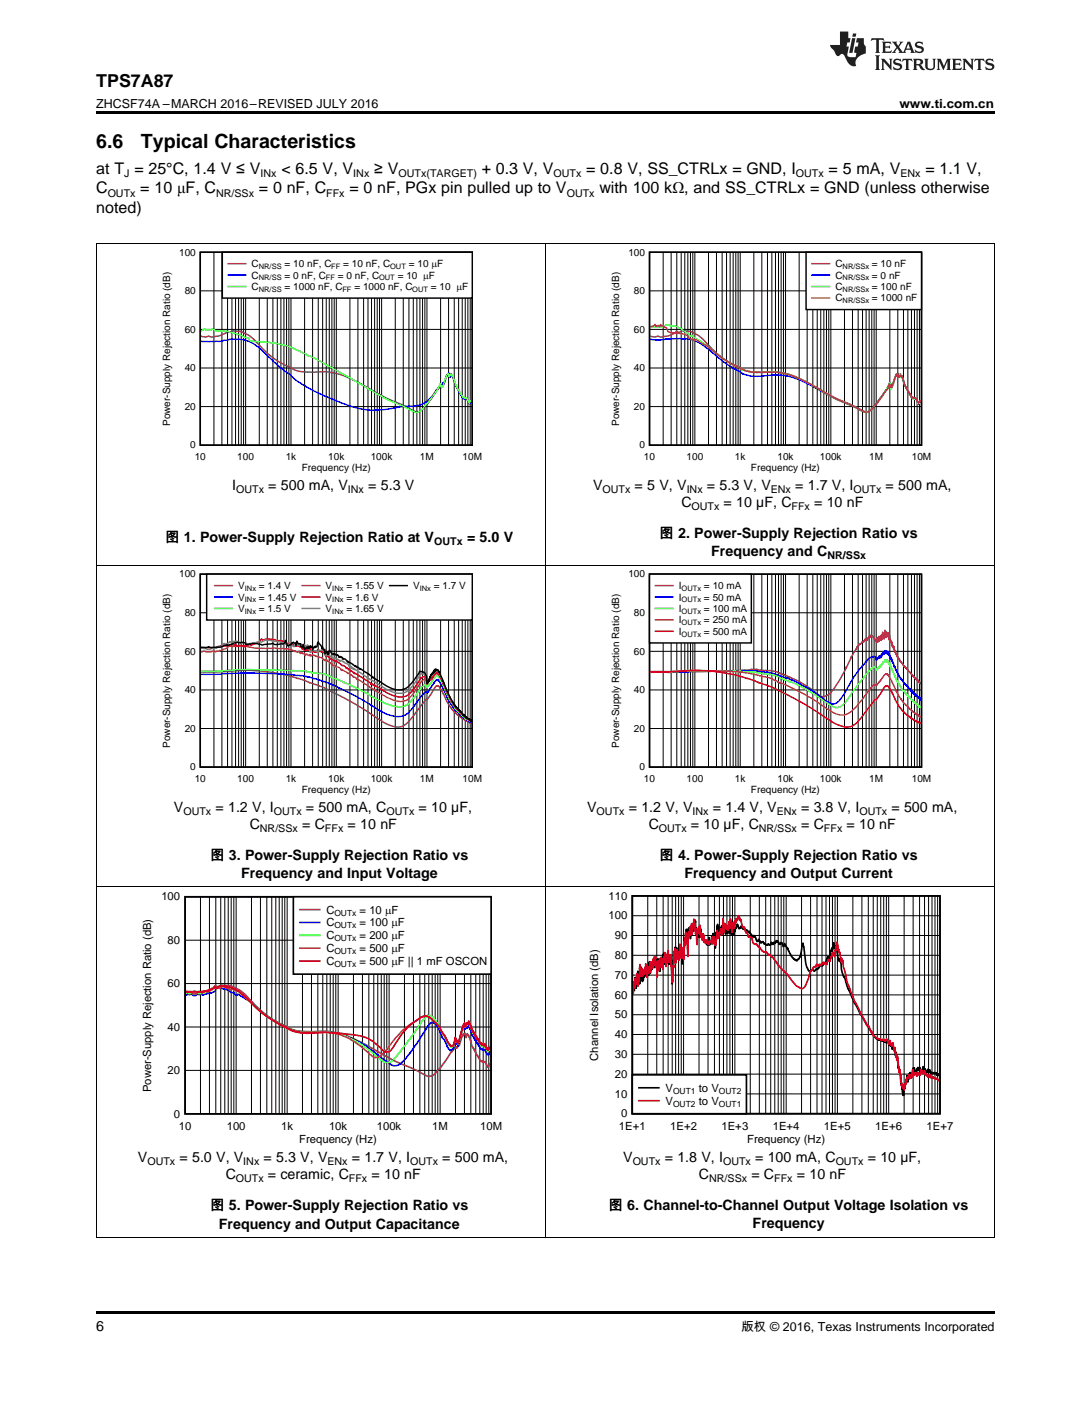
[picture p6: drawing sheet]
<svg xmlns="http://www.w3.org/2000/svg" width="216mm" height="279mm" viewBox="0 0 216 279" stroke-linecap="round" stroke-linejoin="round" font-family="sans-serif">
<defs><g id="words">
<g font-size="3.9">
<text x="19" y="29.3">6.6</text>
<text x="27.9" y="29.3">Typical Characteristics</text>
</g>
<text font-size="3.5" x="19" y="17.3">TPS7A87</text>
<g font-size="3.2">
<text x="19" y="34.4">at T = 25°C, 1.4 V ≤ V</text>
<text x="55.7" y="34.4">&lt; 6.5 V, V</text>
<text x="74" y="34.4">≥ V</text>
<text x="95.3" y="34.4">+ 0.3 V, V</text>
<text x="116" y="34.4">= 0.8 V, SS_CTRLx = GND, I</text>
<text x="164" y="34.4">= 5 mA, V</text>
<text x="183.1" y="34.4">= 1.1 V,</text>
<text x="19" y="38.3">C</text>
<text x="27.8" y="38.3">= 10 μF, C</text>
<text x="51.2" y="38.3">= 0 nF, C</text>
<text x="69.1" y="38.3">= 0 nF, PGx pin pulled up to V</text>
<text x="118.6" y="38.3">with 100 kΩ, and SS_CTRLx = GND (unless otherwise</text>
<text x="19" y="42.2">noted)</text>
</g>
<g font-size="2.8">
<text x="46" y="97">I</text>
<text x="53.1" y="97">= 500 mA, V</text>
<text x="72.9" y="97">= 5.3 V</text>
<text x="117.4" y="97">V</text>
<text x="125.6" y="97">= 5 V, V</text>
<text x="134.8" y="100.4">C</text>
<text x="139.9" y="97">= 5.3 V, V</text>
<text x="143.2" y="100.4">= 10 µF, C</text>
<text x="157.4" y="97">= 1.7 V, I</text>
<text x="161.1" y="100.4">= 10 nF</text>
<text x="175.2" y="97">= 500 mA,</text>
<text x="32.7" y="107.4">图 1. Power-Supply Rejection Ratio at V</text>
<text x="92.4" y="107.4">= 5.0 V</text>
<text x="130.5" y="106.5">图 2. Power-Supply Rejection Ratio vs</text>
<text x="140.8" y="110.2">Frequency and C</text>
<text x="34.4" y="160.8">V</text>
<text x="42.7" y="160.8">= 1.2 V, I</text>
<text x="60.5" y="160.8">= 500 mA, C</text>
<text x="82.8" y="160.8">= 10 µF,</text>
<text x="116.2" y="160.8">V</text>
<text x="124.4" y="160.8">= 1.2 V, V</text>
<text x="141.1" y="160.8">= 1.4 V, V</text>
<text x="158.5" y="160.8">= 3.8 V, I</text>
<text x="176.4" y="160.8">= 500 mA,</text>
<text x="49.4" y="164.1">C</text>
<text x="59.8" y="164.1">= C</text>
<text x="68.8" y="164.1">= 10 nF</text>
<text x="128.4" y="164.1">C</text>
<text x="136.7" y="164.1">= 10 µF, C</text>
<text x="158.5" y="164.1">= C</text>
<text x="167.5" y="164.1">= 10 nF</text>
<text x="41.6" y="170.2">图 3. Power-Supply Rejection Ratio vs</text>
<text x="47.7" y="173.9">Frequency and Input Voltage</text>
<text x="130.5" y="170.2">图 4. Power-Supply Rejection Ratio vs</text>
<text x="135.5" y="173.9">Frequency and Output Current</text>
<text x="27.3" y="230.1">V</text>
<text x="35.5" y="230.1">= 5.0 V, V</text>
<text x="44.7" y="233.5">C</text>
<text x="52.2" y="230.1">= 5.3 V, V</text>
<text x="53" y="233.5">= ceramic, C</text>
<text x="69.6" y="230.1">= 1.7 V, I</text>
<text x="73.5" y="233.5">= 10 nF</text>
<text x="87.5" y="230.1">= 500 mA,</text>
<text x="123.3" y="230.1">V</text>
<text x="131.6" y="230.1">= 1.8 V, I</text>
<text x="138.3" y="233.5">C</text>
<text x="148.7" y="233.5">= C</text>
<text x="149.4" y="230.1">= 100 mA, C</text>
<text x="157.7" y="233.5">= 10 nF</text>
<text x="171.7" y="230.1">= 10 µF,</text>
<text x="41.6" y="239.6">图 5. Power-Supply Rejection Ratio vs</text>
<text x="120.5" y="239.6">图 6. Channel-to-Channel Output Voltage Isolation vs</text>
<text x="43.3" y="243.3">Frequency and Output Capacitance</text>
<text x="148.9" y="243.1">Frequency</text>
<text x="19" y="263.6">6</text>
</g>
<g font-size="2.5">
<text x="19" y="21.4">ZHCSF74A –MARCH 2016–REVISED JULY 2016</text>
<text x="178" y="21.4">www.ti.com.cn</text>
<text x="146.7" y="263.6">版权 © 2016, Texas Instruments Incorporated</text>
</g>
<g font-size="2.2">
<text x="31.9" y="178.3">100</text>
<text x="120.4" y="178.1">110</text>
<text x="64.6" y="180.9">C</text>
<text x="64.6" y="183.5">C</text>
<text x="64.6" y="186">C</text>
<text x="71.2" y="180.9">= 10</text>
<text x="71.2" y="183.5">= 100</text>
<text x="71.2" y="186">= 200</text>
<text x="76.2" y="180.9">P</text>
<text x="77.4" y="183.5">PF</text>
<text x="77.4" y="186">PF</text>
<text x="77.5" y="180.9">F</text>
<text x="120.4" y="182.1">100</text>
<text x="121.7" y="186">90</text>
<text x="33.2" y="186.9">80</text>
<text x="64.6" y="188.5">C</text>
<text x="64.6" y="191.1">C</text>
<text x="71.2" y="188.5">= 500</text>
<text x="71.2" y="191.1">= 500</text>
<text x="77.4" y="188.5">PF</text>
<text x="77.4" y="191.1">PF || 1 mF OSCON</text>
<text x="121.7" y="189.9">80</text>
<text x="33.2" y="195.5">60</text>
<text x="121.7" y="197.7">60</text>
<text x="121.7" y="193.8">70</text>
<text x="121.7" y="201.7">50</text>
<text x="33.2" y="204.1">40</text>
<text x="121.7" y="209.5">30</text>
<text x="121.7" y="205.6">40</text>
<text x="33.2" y="212.7">20</text>
<text x="118.3" y="210" transform="rotate(-90 118.3 210)">Channel Isolation (dB)</text>
<text x="121.7" y="213.4">20</text>
<text x="29.9" y="216.3" transform="rotate(-90 29.9 216.3)">Power-Supply Rejection Ratio (dB)</text>
<text x="34.4" y="221.3">0</text>
<text x="121.7" y="217.3">10</text>
<text x="122.9" y="221.3">0</text>
<text x="131.7" y="216.2">V</text>
<text x="131.7" y="218.7">V</text>
<text x="138.3" y="216.2">to V</text>
<text x="138.3" y="218.7">to V</text>
<text x="35.4" y="223.8">10</text>
<text x="44.9" y="223.8">100</text>
<text x="55.6" y="223.8">1k</text>
<text x="59.2" y="226.4">Frequency (Hz)</text>
<text x="65.1" y="223.8">10k</text>
<text x="74.6" y="223.8">100k</text>
<text x="85.5" y="223.8">1M</text>
<text x="95" y="223.8">10M</text>
<text x="122.5" y="223.8">1E+1</text>
<text x="132.6" y="223.8">1E+2</text>
<text x="142.8" y="223.8">1E+3</text>
<text x="147.8" y="226.4">Frequency (Hz)</text>
<text x="152.9" y="223.8">1E+4</text>
<text x="163.1" y="223.8">1E+5</text>
<text x="173.2" y="223.8">1E+6</text>
<text x="183.4" y="223.8">1E+7</text>
</g>
<g font-size="2.1">
<text x="24.6" y="35.1">J</text>
<text x="51.6" y="35.1">INx</text>
<text x="69.9" y="35.1">INx</text>
<text x="78.9" y="35.1">OUTx(TARGET)</text>
<text x="109.5" y="35.1">OUTx</text>
<text x="157.5" y="35.1">OUTx</text>
<text x="178.2" y="35.1">ENx</text>
<text x="21.3" y="38.9">OUTx</text>
<text x="42.8" y="38.9">NR/SSx</text>
<text x="64.6" y="38.9">FFx</text>
<text x="112.2" y="38.9">OUTx</text>
<text x="46.7" y="97.6">OUTx</text>
<text x="68.9" y="97.6">INx</text>
<text x="119.2" y="97.6">OUTx</text>
<text x="135.9" y="97.6">INx</text>
<text x="136.8" y="100.9">OUTx</text>
<text x="152.5" y="97.6">ENx</text>
<text x="156.6" y="100.9">FFx</text>
<text x="168.9" y="97.6">OUTx</text>
<text x="85.9" y="107.9">OUTx</text>
<text x="163.8" y="110.7">NR/SSx</text>
<text x="36.3" y="161.3">OUTx</text>
<text x="54.2" y="161.3">OUTx</text>
<text x="76.5" y="161.3">OUTx</text>
<text x="118.1" y="161.3">OUTx</text>
<text x="137.1" y="161.3">INx</text>
<text x="153.7" y="161.3">ENx</text>
<text x="170.1" y="161.3">OUTx</text>
<text x="51.4" y="164.7">NR/SSx</text>
<text x="64.3" y="164.7">FFx</text>
<text x="130.4" y="164.7">OUTx</text>
<text x="150.2" y="164.7">NR/SSx</text>
<text x="163.1" y="164.7">FFx</text>
<text x="29.2" y="230.7">OUTx</text>
<text x="48.2" y="230.7">INx</text>
<text x="64.8" y="230.7">ENx</text>
<text x="81.2" y="230.7">OUTx</text>
<text x="125.2" y="230.7">OUTx</text>
<text x="143.1" y="230.7">OUTx</text>
<text x="165.4" y="230.7">OUTx</text>
<text x="46.7" y="234">OUTx</text>
<text x="69" y="234">FFx</text>
<text x="140.3" y="234">NR/SSx</text>
<text x="153.2" y="234">FFx</text>
</g>
<g font-size="2">
<text x="35.5" y="50.6">100</text>
<text x="49.8" y="52.9">C</text>
<text x="56.3" y="52.9">= 10 nF, C</text>
<text x="67.9" y="52.9">= 10 nF, C</text>
<text x="80.9" y="52.9">= 10</text>
<text x="85.4" y="52.9">PF</text>
<text x="124.4" y="50.6">100</text>
<text x="165.3" y="52.9">C</text>
<text x="172.6" y="52.9">= 10 nF</text>
<text x="36.6" y="58.2">80</text>
<text x="49.8" y="55.2">C</text>
<text x="49.8" y="57.4">C</text>
<text x="56.3" y="55.2">= 0 nF, C</text>
<text x="56.3" y="57.4">= 1000 nF, C</text>
<text x="66.8" y="55.2">= 0 nF, C</text>
<text x="70.1" y="57.4">= 1000 nF, C</text>
<text x="78.7" y="55.2">= 10</text>
<text x="83.7" y="55.2">P</text>
<text x="84.9" y="55.2">F</text>
<text x="85.3" y="57.4">= 10</text>
<text x="90.3" y="57.4">PF</text>
<text x="125.5" y="58.2">80</text>
<text x="165.3" y="55.2">C</text>
<text x="165.3" y="57.4">C</text>
<text x="165.3" y="59.7">C</text>
<text x="172.6" y="55.2">= 0 nF</text>
<text x="172.6" y="57.4">= 100 nF</text>
<text x="172.6" y="59.7">= 1000 nF</text>
<text x="36.6" y="65.9">60</text>
<text x="125.5" y="65.9">60</text>
<text x="36.6" y="73.5">40</text>
<text x="125.5" y="73.5">40</text>
<text x="36.6" y="81.2">20</text>
<text x="125.5" y="81.2">20</text>
<text x="33.6" y="84.3" transform="rotate(-90 33.6 84.3)">Power-Supply Rejection Ratio (dB)</text>
<text x="37.7" y="88.8">0</text>
<text x="122.5" y="84.3" transform="rotate(-90 122.5 84.3)">Power-Supply Rejection Ratio (dB)</text>
<text x="126.6" y="88.8">0</text>
<text x="38.5" y="91.1">10</text>
<text x="47" y="91.1">100</text>
<text x="56.5" y="91.1">1k</text>
<text x="59.7" y="93.3">Frequency (Hz)</text>
<text x="65" y="91.1">10k</text>
<text x="73.4" y="91.1">100k</text>
<text x="83.1" y="91.1">1M</text>
<text x="91.5" y="91.1">10M</text>
<text x="127.4" y="91.1">10</text>
<text x="135.9" y="91.1">100</text>
<text x="145.4" y="91.1">1k</text>
<text x="148.6" y="93.3">Frequency (Hz)</text>
<text x="153.9" y="91.1">10k</text>
<text x="162.3" y="91.1">100k</text>
<text x="172" y="91.1">1M</text>
<text x="180.4" y="91.1">10M</text>
<text x="35.5" y="114.3">100</text>
<text x="47.1" y="116.7">V</text>
<text x="47.1" y="118.9">V</text>
<text x="51.2" y="116.7">= 1.4 V</text>
<text x="51.2" y="118.9">= 1.45 V</text>
<text x="64.4" y="116.7">V</text>
<text x="64.4" y="118.9">V</text>
<text x="68.5" y="116.7">= 1.55 V</text>
<text x="68.5" y="118.9">= 1.6 V</text>
<text x="81.7" y="116.7">V</text>
<text x="85.8" y="116.7">= 1.7 V</text>
<text x="124.4" y="114.3">100</text>
<text x="134.3" y="116.7">I</text>
<text x="134.3" y="118.9">I</text>
<text x="139.3" y="116.7">= 10 mA</text>
<text x="139.3" y="118.9">= 50 mA</text>
<text x="36.6" y="122">80</text>
<text x="47.1" y="121.2">V</text>
<text x="51.2" y="121.2">= 1.5 V</text>
<text x="64.4" y="121.2">V</text>
<text x="68.5" y="121.2">= 1.65 V</text>
<text x="125.5" y="122">80</text>
<text x="134.3" y="121.2">I</text>
<text x="134.3" y="123.4">I</text>
<text x="134.3" y="125.7">I</text>
<text x="139.3" y="121.2">= 100 mA</text>
<text x="139.3" y="123.4">= 250 mA</text>
<text x="139.3" y="125.7">= 500 mA</text>
<text x="36.6" y="129.6">60</text>
<text x="125.5" y="129.6">60</text>
<text x="36.6" y="137.3">40</text>
<text x="125.5" y="137.3">40</text>
<text x="33.6" y="148.1" transform="rotate(-90 33.6 148.1)">Power-Supply Rejection Ratio (dB)</text>
<text x="36.6" y="144.9">20</text>
<text x="122.5" y="148.1" transform="rotate(-90 122.5 148.1)">Power-Supply Rejection Ratio (dB)</text>
<text x="125.5" y="144.9">20</text>
<text x="37.7" y="152.6">0</text>
<text x="38.5" y="154.8">10</text>
<text x="47" y="154.8">100</text>
<text x="56.5" y="154.8">1k</text>
<text x="65" y="154.8">10k</text>
<text x="73.4" y="154.8">100k</text>
<text x="83.1" y="154.8">1M</text>
<text x="91.5" y="154.8">10M</text>
<text x="126.6" y="152.6">0</text>
<text x="127.4" y="154.8">10</text>
<text x="135.9" y="154.8">100</text>
<text x="145.4" y="154.8">1k</text>
<text x="153.9" y="154.8">10k</text>
<text x="162.3" y="154.8">100k</text>
<text x="172" y="154.8">1M</text>
<text x="180.4" y="154.8">10M</text>
<text x="59.7" y="157.1">Frequency (Hz)</text>
<text x="148.6" y="157.1">Frequency (Hz)</text>
</g>
<g font-size="1.7">
<text x="66.2" y="181.3">OUTx</text>
<text x="66.2" y="183.8">OUTx</text>
<text x="66.2" y="186.4">OUTx</text>
<text x="66.2" y="188.9">OUTx</text>
<text x="66.2" y="191.5">OUTx</text>
<text x="133.2" y="216.6">OUT1</text>
<text x="133.2" y="219.1">OUT2</text>
<text x="142.3" y="216.6">OUT2</text>
<text x="142.3" y="219.1">OUT1</text>
</g>
<g font-size="1.5">
<text x="51.2" y="53.3">NR/SS</text>
<text x="65.6" y="53.3">FF</text>
<text x="77.2" y="53.3">OUT</text>
<text x="166.7" y="53.3">NR/SSx</text>
<text x="51.2" y="55.5">NR/SS</text>
<text x="51.2" y="57.8">NR/SS</text>
<text x="64.5" y="55.5">FF</text>
<text x="67.8" y="57.8">FF</text>
<text x="75" y="55.5">OUT</text>
<text x="81.6" y="57.8">OUT</text>
<text x="166.7" y="55.5">NR/SSx</text>
<text x="166.7" y="57.8">NR/SSx</text>
<text x="166.7" y="60">NR/SSx</text>
<text x="48.5" y="117">INx</text>
<text x="48.5" y="119.3">INx</text>
<text x="65.8" y="117">INx</text>
<text x="65.8" y="119.3">INx</text>
<text x="83.1" y="117">INx</text>
<text x="134.9" y="117">OUTx</text>
<text x="134.9" y="119.3">OUTx</text>
<text x="48.5" y="121.5">INx</text>
<text x="65.8" y="121.5">INx</text>
<text x="134.9" y="121.5">OUTx</text>
<text x="134.9" y="123.8">OUTx</text>
<text x="134.9" y="126.1">OUTx</text>
</g>
</g></defs>
<path d="M19 245h.2zM196.7 245h.1zM19 259.7h177.8v.5h-177.8z" fill="#000"/>
<path d="M19.1 175.6v69.4M107.9 175.6v69.4M196.8 175.6v69.4M19 245h177.8" fill="none" stroke="#000" stroke-width=".2"/>
<path d="M27.8 176.7h71.4v50.2h-71.4z" fill-rule="evenodd" fill="#fff"/>
<path d="M36.6 177.6h60.6v43h-60.6z" fill="none" stroke="#000" stroke-width=".32"/>
<g fill="none" stroke="#000" stroke-width=".2">
<path d="M39.7 177.6v43M41.4 177.6v43M42.7 177.6v43M43.7 177.6v43M44.5 177.6v43M45.2 177.6v43M45.7 177.6v43M46.3 177.6v43M46.7 177.6v43M49.8 177.6v43M51.5 177.6v43M52.8 177.6v43"/>
<path d="M53.8 177.6v43M54.6 177.6v43M55.3 177.6v43M55.8 177.6v43M56.4 177.6v43M56.8 177.6v43M59.9 177.6v43M61.6 177.6v43M62.9 177.6v43M63.9 177.6v43M64.7 177.6v43M65.4 177.6v43"/>
<path d="M65.9 177.6v43M66.5 177.6v43M66.9 177.6v43M69.9 177.6v43M71.7 177.6v43M73 177.6v43M74 177.6v43M74.8 177.6v43M75.4 177.6v43M76 177.6v43M76.5 177.6v43M77 177.6v43"/>
<path d="M80 177.6v43M81.8 177.6v43M83.1 177.6v43M84.1 177.6v43M84.9 177.6v43M85.5 177.6v43M86.1 177.6v43M86.6 177.6v43M87.1 177.6v43M90.1 177.6v43M91.9 177.6v43M93.2 177.6v43"/>
<path d="M94.1 177.6v43M95 177.6v43M95.6 177.6v43M96.2 177.6v43M96.7 177.6v43M36.6 194.8h60.6M36.6 186.2h60.6M36.6 212h60.6M36.6 203.4h60.6"/>
</g>
<path d="M36.8 196.3l1.1 .2 .6-.3 .6 .3 .8-.1 1.4-.4 1.1-.4 .2-.4 .2 .1a1.25 1.25 0 0 0 1.2-.2h.4a5.7 5.7 0 0 1 3.9 1.6l2.2 2.3 2.4 2.2 1.3 .8 3.5 1.8 .9 .3 1.3 .2h5.3l2 .3 1.4 .5 3.8 1.8 5.6 3.1 3.6 1.5 3 1.6 1.1-.2 1.4-1.4 2.8-4 .1 .1 .2-.3 .1 .3 .1-.3 .1 .2 .2-.7 .1 .3 .7-2.1 .1 .1 .4-.5 .2 .9 .3-.8 .1 .3v-.1l.2 .2 .7 2.2 1.3 2.3a.36 .36 0 0 0 .5 .5l.1 .2 .1-.2v.2l.1-.2 .2 .2v-.1l.2 .1 .5 1 .1-.2h.1l.2-.4v.2l.1-.1" fill="none" stroke="#800080" stroke-width=".32"/>
<path d="M36.8 197l.5-.1 .2 .1 .4-.1 .4 .3h.4l.4-.3 1.2 .1 2.1-.6 .2-.1 .2-.6 .6-.1 1.8 .5 .6 .5h.2l.2-.2 .6 .7 .3-.3 1 .7a18.4 18.4 0 0 1 3.8 3l3.3 2.1 2.9 1.5 2.6 .3 3.2-.1h1.2l1.9 .4 1.7 .6 3.8 1.9 5.3 3.8 1.1-.2 1.3-1.1 2.2-3 2.5-3.8a.88 .88 0 0 1 .9-.4 .88 .88 0 0 1 .7 .7l.6 1.1 .4 1.2 .5 .5 .6 1.4 .3 .4a.35 .35 0 0 0 .3 .2 .35 .35 0 0 0 .4-.2l.5-1.8 .2 .7 .1-.2 .2 .6 .8-2.8 .5-1.1 .1 .7 .2-.5v.3v-.3l.1 .1 .1-.4 .1 .5 .3-.5 .2 .6 .1-.2 .3 1.5 1.6 2.5 .4 .4 .1-.1 .1 .1 .2-.1 .1 .2 .1-.1 .5 1 .1-.2 .1 .1 .2-.4v.2v-.3l.1 .3v-.1" fill="none" stroke="#00f" stroke-width=".32"/>
<path d="M36.8 196.7h1.5l.2 .1 .6-.1a3.6 3.6 0 0 0 3.1-1.1 2.29 2.29 0 0 0 1.6-.4 6.9 6.9 0 0 1 5.3 2.8l1.4 1.4 2.3 1.8 2.6 1.5 1.4 .7 .7 .5 .1-.1 1.2 .4 1.4 .2 4.3-.1 2.9 .5 1.4 .5 2.6 1.4 4 3.2a1.56 1.56 0 0 0 1.8 .4l.7-.5 1.2-1.5 5-6.7a1.06 1.06 0 0 1 1-.5 1.06 1.06 0 0 1 .9 .7l1 1.5 .4 1.1 .5 .6 .7 1.6 .7 .7 .2-.1a.92 .92 0 0 0 .5-.9l.1-.8 .2 .8v-.1l.2 .1 .1 .5 1.1-3.8 .1 .2 .1-.2 .1 .4 .2-.3v.2l.2-.5 .1 .1 .2-.4 .2 .3 .1-.1 .2 1.1 .1 .1 .1-.1 .2 .7v-.1l.6 .9v-.1l.4 1v-.1l.1 .2 .1-.2v.3l.1-.2 .1 .6 .1-.1 .1 .2 .1-.3 .2 .6 .2-.3 .2 .2v-.2l.1 .5 .1-.2 .2 .3v.5l.1-.3 .1 .7 .1-.5 .1 .1 .2-.6v.4l.1-.2" fill="none" stroke="#0f0" stroke-width=".32"/>
<path d="M36.8 196.5h.9l.6 .3h.4a2.25 2.25 0 0 1 1.6-.2l.4-.3a.64 .64 0 0 0 1-.2 1.47 1.47 0 0 1 1.7-.4l.6-.3 .8 .3 .2-.2 .6 .5 .2-.2a9.4 9.4 0 0 1 3.9 2.8l1.8 1.7 1.6 1.2 5 2.7 1.9 .2h4.7l2.5 .5 1.5 .6 1.3 .7 3.6 2.8a1.24 1.24 0 0 0 1.5 .2l1.9-1.9 1.3-1.8 1.2-1.3 1.3-1.1 2.3-1.6 .9-.3 .6 .1 .5 .2 1.5 1.4 1.4 2.1 .7 1.4 .6 .8 .2-.1a1.22 1.22 0 0 0 .5-1.1l.1-.5 .1 .6 .1 .2 .1-.2 .2 .2v.5l1.1-3.6 .2-.2 .1 .4 .1-.4 .1 .2 .2-.6v.2l.1-.2 .1 .2 .1-.2 .1-.4v.4l.1-.2 .3 .7 .1 .8v-.3l.4 .9v-.2l.1 .3 .4 .7 .1-.1v.3l.1-.1 .2 .6 .1-.2 .4 1 .1-.2 .1 .2v-.3l.1 .4 .1-.1 .1 .2 .1-.1v.1v-.2l.1 .3 .1-.3v.4l.1-.5 .1 .4v-.1l.2 .7 .1-.1 .2 .3v-.3l.1 .4v-.4l.1 .2 .2-.5v.2" fill="none" stroke="#f60" stroke-width=".32"/>
<path d="M36.8 196.3l1.5 .1a7.7 7.7 0 0 0 3.9-.6l.4-.5 .4 .4 .2-.4 .6-.1a6.9 6.9 0 0 1 5.3 2.7l1.6 1.6 2.2 1.9 2.3 1.4 2.6 1.3 1.1 .4 1.2 .1 5.8-.1 5.6 .7 1 .3 1.2 .6 2.1 1.8 .2 .4a1.98 1.98 0 0 0 2.1-1.5l1.4-2.1 1.3-1.4 2.7-2 .8-.1 .9 .4 1.5 1.4 2.4 3.9a.41 .41 0 0 0 .6 0l.4-1.5 .2 .8 .1-.3 .2 .6 1.1-3.6 .2-.3 .1 .6 .2-.6 .1 .2 .1-.3v.1l.1-.1 .2 .1 .1-.3 .6 1.8v-.2l.4 .8 .1-.1 .2 .7v-.3l.7 1.2v-.2l.2 .7v-.1l.1 .1v-.2l.1 .3 .1-.2 .1 .4v-.2l.1 .1v-.1l.2 .2v-.1v.1l.1-.2 .1 .2 .1-.3 .3 1.1 .1-.3 .1 .5 .1-.4v.3l.1-.4v.4l.3-.5v.2" fill="none" stroke="#f00" stroke-width=".32"/>
<path d="M58.1 177.6h39.1v15.3h-39.1z" fill-rule="evenodd" fill="#fff"/>
<path d="M58.1 177.6h39.1v15.3h-39.1z" fill="none" stroke="#000" stroke-width=".32"/>
<path d="M59.4 180.1h3.9" fill="none" stroke="#800080" stroke-width=".32"/>
<path d="M59.4 182.7h3.9" fill="none" stroke="#00f" stroke-width=".32"/>
<path d="M59.4 185.2h3.9" fill="none" stroke="#0f0" stroke-width=".32"/>
<path d="M59.4 187.8h3.9" fill="none" stroke="#f60" stroke-width=".32"/>
<path d="M59.4 190.3h3.9" fill="none" stroke="#f00" stroke-width=".32"/>
<path d="M116.2 176.5h72.4v50.4h-72.4z" fill-rule="evenodd" fill="#fff"/>
<path d="M125.1 177.4h60.9v43.1h-60.9zM125.3 195.4v.3l.1-.7 .1 1.2 .2-2.6 .2 2.1 .3-3.4 .1 2.2 .2-1.1 .1 1.4 .2-3.4 .1 2.7 .1-.4 .2 .7v-1l.1 .7v-1.3l.1 .5v-.7l.1 .9 .1-.9v.6l.1-.5 .1 .3v-1.1l.2 1 .1-1.1 .1 1.4 .1-1.1 .1 1 .1-2.6 .2 2.2 .1-1.3 .1-.1v.4v-.4v.6l.1-.6 .1 .6v-.8l.1 .6v-1.2v1l.2-1.7 .1 1.8 .1-2.2 .1 1.8 .1-1.3 .1 1.1v-1.2l.2 2.3 .1-2.2 .1 1.4v-.6l.1 .9v-.5l.2 1.2 .2-2.2 .1 1.3 .3-2.4 .2 1.9 .1-2.3 .1 1.4 .1-.8v1l.1-.7v.7l.1-.9v.6l.1-.8 .1 1.6 .2-1.2 .1 1.4 .1-1.2v1.1l.1-.3v.4v-.8l.1 .5 .1-.3v.7v-.4l.2 4.3 .4-6.1 .1 1.8 .2-3.1 .1 1.8 .1-.7 .1 .5v-1l.1 1.8 .3-2.6v1.8l.2-1.3 .1 1.2v-.2l.2 .8v-.2l.1 1.5 .1-2.8v-.3l.2 1.9 .1-4 .2 1.3 .2-3 .3 4.2 .1-4.3 .1 .5v-.7l.1 1.2 .1-.8v.3v-.2l.1 1.7 .1-1.1v-.2v.5l.2-1v.5l.2-1.3v1.2l.1-.5v.3l.1-2.3 .1 2.1 .2-1.9v.4v-.1l.1 2 .1-.8 .1 2.7 .1-2.1 .1 1.1 .1-1.3 .2 1.5 .1-.8 .1 .7 .1-1.5 .2 1.7 .1-.8 .1 1.2 .1-.8 .1 1.2 .1-.3v.4l.1-.5 .3 .9 .1-.4 .1 .6 .1-.4 .1 .3v-.5l.1 .3v-1.2l.1 1.4 .2-.8 .1 .6 .1-1.4 .2 1.4 .1-2.1 .2 2.1 .1-.9 .2 1.7 .1-2.7v-.1v.4l.3-2.3 .1 1.9 .1-1.2 .1 1.3 .1-.4v.4v-.3l.1 .1v-.7l.1 .9 .2-1.7 .1 1.7 .2-.9v.5l.1-.3v.1l.1-.7v.7l.1-.2v.1l.1-1 .1 1.7 .2-1.4 .2 1.3 .2-1.9 .2 1.7 .2-.8 .1 1.1v-.2l.2 .3 .1-.9 .1 .5v-.5l.1 .2 .1 .7v-.8v.2l.6-1.5 .3 .9 .3-.3 .1 .2 .1-.5 .3 .7 .2-.3 .3 .7 .1-.3h.2l.3 .6 .2-.3 .6 1.2v-.2l.2 .2 .1-.4 .6 1.2 .4-.4 .3 .7 .4-.2v.1l.1-.2 .2 .5 .1-.1 .3 .3 .5-.1 .1 .1 .2-.1 .1 .1 .1-.5 .4 .4 .1-.4 .2 .3 .3-.7 .1 .4 .2-.3v.2h.1l.2 .5 .1-.2 .2 .1 .1-.3v.1h.2l.2 .8 .3-.7 .2 .6 .3 .5 .1-.1 .7 1.5 .9 .9 .2 .1 .4-.4 .2-.5 .1 .1 .3-2.3 .1 .1 .1-.5 .4 2.4a4.8 4.8 0 0 0 .6 2.7l.1 .3a.36 .36 0 0 0 .4 .2 .36 .36 0 0 0 .3-.4l.5 .3 .3-.5 .1 .2 .2-.2h.1l.5-.8v.2l.1-.1 .3 .1 .2-.5 .1 .2 .2-.4 .1 .1 .4-1.1 .1-.1 .2 .5 .1-.1v.1l.2-1.6 .1-.1v.1l.2-.6 .1 .4 .2-1.4 .1 1 .1-.2 .1 .3v-.5v.5l.2-.5 .4 2.7h.1l.1 .4 .1-.6 .5 2.8 .5 1.1 .6 2 1.2 2.9 .4 .4 .9 1.9 2.1 3.5 1 1.3 .8 .3h.6l.6 .5 .3-.1 .3 .6 .1-.1v.1l.1-.3 .1 .5 .1-.3 .1 .9 .2-.4 .1 .4 .1-.4 .3 1.6 .1-.6 .3 1.3v-.1l.2 2 .1-.2 .1 .8v-.4l.3 2.8v-.1l.4 2.3v-.2l.1 .3 .1-.9 .1-.8 .1 .4 .1-1.2v.2v-.3l.1 .2 .2-1.5 .2 1.3v-.8l.1 .2 .2-1.2 .1-.1 .2 .5 .1-.4 .1 .3 .1-.2v.1l.1-1.2 .1 .7v-.6l.1 .6v-.8l.2 1.1v-.2l.1 .2v-.5l.1 .3 .1-.5 .1 .2v-.5l.1 .4 .1-.5v.5l.1-.4 .1 .3 .1-.3v.3l.1-.4v.7l.1 .1 .1-.3 .1 .6 .3-1.3 .2 .8 .2-.3 .1 .7v-.1l.1-.1 .1 .2v-.2l.1 .1 .1-.6 .2 .6 .2-.4 .3 .7 .1-.2 .1 .1 .1-.1 .3 .1 .1-.1 .1 .2 .2-.2 .2 .6 .2-.4 .2 .4" fill="none" stroke="#000" stroke-width=".33"/>
<g fill="none" stroke="#000" stroke-width=".2">
<path d="M128.2 177.4v43.1M130 177.4v43.1M131.2 177.4v43.1M132.2 177.4v43.1M133 177.4v43.1M133.7 177.4v43.1M134.3 177.4v43.1M134.8 177.4v43.1M135.3 177.4v43.1M138.3 177.4v43.1M140.1 177.4v43.1M141.4 177.4v43.1"/>
<path d="M142.4 177.4v43.1M143.2 177.4v43.1M143.8 177.4v43.1M144.4 177.4v43.1M145 177.4v43.1M145.4 177.4v43.1M148.5 177.4v43.1M150.3 177.4v43.1M151.5 177.4v43.1M152.5 177.4v43.1M153.3 177.4v43.1M154 177.4v43.1"/>
<path d="M154.6 177.4v43.1M155.1 177.4v43.1M155.6 177.4v43.1M158.6 177.4v43.1M160.4 177.4v43.1M161.7 177.4v43.1M162.7 177.4v43.1M163.5 177.4v43.1M164.2 177.4v43.1M164.7 177.4v43.1M165.3 177.4v43.1M165.7 177.4v43.1"/>
<path d="M168.8 177.4v43.1M170.6 177.4v43.1M171.8 177.4v43.1M172.8 177.4v43.1M173.6 177.4v43.1M174.3 177.4v43.1M174.9 177.4v43.1M175.4 177.4v43.1M175.9 177.4v43.1M178.9 177.4v43.1M180.7 177.4v43.1M182 177.4v43.1"/>
<path d="M183 177.4v43.1M183.8 177.4v43.1M184.4 177.4v43.1M185 177.4v43.1M185.5 177.4v43.1M125.1 197h60.9M125.1 193.1h60.9M125.1 189.2h60.9M125.1 185.2h60.9M125.1 181.3h60.9M125.1 216.6h60.9M125.1 212.7h60.9"/>
<path d="M125.1 208.8h60.9M125.1 204.8h60.9M125.1 200.9h60.9"/>
</g>
<path d="M125.3 196.2v.5l.1-2.2 .1-.1 .1 1.2 .1-1.8 .1 .8 .1-.7v.9l.1-2.1 .2 2.6 .1-2.1 .1 1.2 .2-3.4 .2 2.3 .1-1.4 .1 1.4 .1-1.5 .1 .8v-.6l.2 1 .1-.9 .1 .7v-.6v.5l.2-1.9 .3 2.8 .1-2.2 .2 1.4 .1-1.5 .1 1.3 .1-.5v.4l.1-2.1v1.6l.2-1.4 .1 1.1 .2-1.8 .1 1.2 .1-1.7 .1 1.8 .1-1.8 .2 2.3v-.5l.1 .5v-.1l.1 1.9 .1-3.3 .2 2 .1-1.8v.8l.1-1.4v.7l.1-.6v.5l.1-.8 .1 1.9 .1-1.6 .2 2.1 .2-2.5v1v-.6l.1 .6 .1-.8v.8l.1-1.9 .1 2.8 .2-2.5 .1 1.8 .1-2.5 .1 1.6 .1-.8 .1 1.6 .1-1.2 .1 1.2 .1-1.6 .3 5.6 .3-6.3 .1 1 .1-1.5 .2 2.9 .1-2.6 .1 1.8 .2-1.3 .2 1.5v-.2l.2-3v1.4v.3v-.5v.8l.1-.9 .1 1.7 .3-2.1 .2 2.4 .1-3.6 .1 .9 .2-2.7 .2 .8v-.3l.2 4.3 .1-4.7 .1 1 .3-2.2 .1 1.6 .2-2.2 .1 2.1v-1.7v.4l.1-.9 .2 1 .1-1.7 .1 2.2v-1.4l.2 2.1 .1-1v.1l.1 3 .1-2.7 .1 .3v-.7l.1 .5 .1-.9v.7v-.8l.2 1.1v-1.4l.1 1.8v.1l.1-.5 .1 1 .1-.7 .1 1.3 .1-1.2 .2 1.5 .2-.3 .1 .6v-.7l.2 .6v-.5l.1 .3 .1-.4 .1 .9v-.5l.2 .5 .1-.7 .1 .4 .1-.3 .1 .2 .1-.3 .1 .5 .1-1.3 .2 1.3 .1-1.3v.9l.1-.7 .2 1.5 .3-3 .2 1.6 .1-1.1 .1 .8 .3-1.5 .1 .6v-.3l.1 .4 .1-.2v.5l.2-3.1 .1 2.8 .2-1.9 .1 .8 .1-.7 .1 .9v-.6l.1 .8 .2-.6v.8v-.8l.1 .4 .1-.4v.4v-.2v.1l.1-1.2 .1 1.4 .2-1.9 .3 2.6 .2-1.9 .1 1.1 .3-1.6 .1-.3v.9l.4-1.3h.1v-.2l.1 .2v-.2l.2 1v-.5l.2 .6 .1-.1 .3 1.3 .1 .2 .2-.2 .3 1.1 .1-.1 .2 .1 .2 .8h.4l.2 .2 .3 1 .5 .3 .2-.1 1.1 1.4 .6 .3a.4 .4 0 0 1 .6 .4l.1 .1 .3-.1 .3 .5h.2l.9 1.4 1.9 1.9 1.7 2.3 .9 .5 .5 .2 .4-.3 .9-2.2a1.88 1.88 0 0 1 .7-1.4l.2-.4 .2-.1 .1 .1 .2-.2 .1-.4 .4 .4 .1-.3 .2-.1 .1 .2 .1-.1h.1l.2-.4v.1l.2-.2 .1 .4 .2-.3 .3 .4 .3-1.1 .1 .4 .1-.2 .2 .3 .3-1.6 .1 .1 .2-.3 .3 .8 .4-2.8 .3 1.5v-.2l.3 1v-.3l.3 1.9v-.8l.2 .6v-.2l.1 .2 .1 1.2 .8 3 1.3 3.6 .7 1.1 .7 1.6 1.3 2.3h.2l.2 .7 .3 .6v-.2l.1 .3 .1-.1 .1 .1 .2 .7 1.5 .8 .3-.2 .2 .2 .2-.1 .1 .2 .3-.3 .5 1.1 .2-.9v.7l.1 .1v-.2l.1 .5 .2-.3v.3l.1-.6 .3 1.6v-.6v.2l.1-.2 .4 2.5 .1-.8 .1 .2 .2 3 .1-.3v.4l.1-.7 .3 3.2 .1-.5 .2 1 .1-.7 .1 1 .5-2.1v.1l.1-.2v.3l.1-.6v.2l.2-.4v.4l.2-.7 .1 .8 .1-.8 .2 .6 .2-1.6 .1 1.2 .1-.5 .2 .3 .3-.5 .1 .8 .2-.8 .1 .5 .1-.4 .1 .5 .1-.1 .1 .2 .2-1.1 .2 .5 .2-.2 .1 .3 .1-.4 .2 .8 .2-.2 .3 .5 .1-.3 .2 .4 .2-.5 .2 .7 .3-.2 .4 .3 .2-.2 .2 .3 .1-.1 .4 .5" fill="none" stroke="#f00" stroke-width=".33"/>
<path d="M125.1 212.8h22.6v7.7h-22.6z" fill-rule="evenodd" fill="#fff"/>
<path d="M125.1 212.8h22.6v7.7h-22.6zM126.4 215.4h4" fill="none" stroke="#000" stroke-width=".33"/>
<path d="M126.4 218h4" fill="none" stroke="#f00" stroke-width=".33"/>
<path d="M19.1 111.9v63.8M107.9 111.9v63.8M196.8 111.9v63.8M19 175.6h177.8" fill="none" stroke="#000" stroke-width=".2"/>
<path d="M31.7 112.9h63.5v44.6h-63.5z" fill-rule="evenodd" fill="#fff"/>
<path d="M39.6 113.7h53.9v38.2h-53.9zM39.8 128.2l.9 .1 .6-.3 .5 .3 1.1-.1a1.75 1.75 0 0 0 1.5-.4l.2 .1 .1-.2 .4 .1 1.8-.6 1.6 .1 .2 .3a4.9 4.9 0 0 1 3.3 .1l2-.3 .5 .2 1.5-.1 .3-.1 .2-.6 .4 1 .2 .1 .5-.4 .1 .2 .1-.4 .1 .1 .2-.3 .1 .2h.3l.1 .5 .1-.9 .3 .6h.5l.1 .6 .1 .2 .3-.7 .2 1 .5-.4 .2 .1 .1-.3 .2 .4 .2-.5 .1 .4 .2-.4 .1 .8 .3-.6 .2 .2 .1-.4 .3 .2 .2-1 .8 .9v.5l.1-.4 .4 .7 .1-.2v.9l.3-.5 .3 .6 .1-.6 .3-.3 .4 .8 .3 .1 .1-.2 .5 .4 .2-.2 .3 .6 .2-.2 .3 .1 .2 .4 .1-.2 .1 .2h.3l.5 .5v-.1l.2 .3v-.1l.2 .1 1 .6 .1 .2 .1-.1 .2 .3 .1-.1 .5 .4h.3l2.2 1.5 .1 .3 .1-.2 2.7 1.8 1.8 .7h1.3l1-.5 1.3-1.4 1-1.8 .6 .1a1.08 1.08 0 0 1 .8 1l.1 1.3 .1-.4v.2l.1-.3v.4l.6-1.5 .2-.4v.2l.1-.2v.1l.2-.4 .1 .2v-.5l.1 .4 .1-.6v.2l.2-.2v.2v-.2l.1 .3v-.2l.1 .2 .2-.1 2.3 5.3 1 1.8v-.2l.2 .4 .9 .8 .5 .8v-.2l.2 .3v-.2l.2 .4v-.2l.5 .6v-.1l.3 .3v-.2l.2 .4 .1-.2 .2 .3v-.2" fill="none" stroke="#000" stroke-width=".29"/>
<g fill="none" stroke="#000" stroke-width=".2">
<path d="M42.3 113.7v38.2M43.9 113.7v38.2M45 113.7v38.2M45.9 113.7v38.2M46.6 113.7v38.2M47.2 113.7v38.2M47.7 113.7v38.2M48.2 113.7v38.2M48.6 113.7v38.2M51.3 113.7v38.2M52.9 113.7v38.2M54 113.7v38.2"/>
<path d="M54.9 113.7v38.2M55.6 113.7v38.2M56.2 113.7v38.2M56.7 113.7v38.2M57.2 113.7v38.2M57.6 113.7v38.2M60.3 113.7v38.2M61.9 113.7v38.2M63 113.7v38.2M63.8 113.7v38.2M64.6 113.7v38.2M65.2 113.7v38.2"/>
<path d="M65.7 113.7v38.2M66.1 113.7v38.2M66.6 113.7v38.2M69.2 113.7v38.2M70.8 113.7v38.2M72 113.7v38.2M72.8 113.7v38.2M73.5 113.7v38.2M74.1 113.7v38.2M74.7 113.7v38.2M75.1 113.7v38.2M75.5 113.7v38.2"/>
<path d="M78.2 113.7v38.2M79.8 113.7v38.2M80.9 113.7v38.2M81.8 113.7v38.2M82.5 113.7v38.2M83.1 113.7v38.2M83.6 113.7v38.2M84.1 113.7v38.2M84.5 113.7v38.2M87.2 113.7v38.2M88.8 113.7v38.2M89.9 113.7v38.2"/>
<path d="M90.8 113.7v38.2M91.5 113.7v38.2M92.1 113.7v38.2M92.6 113.7v38.2M93.1 113.7v38.2M39.6 136.6h53.9M39.6 129h53.9M39.6 121.3h53.9M39.6 144.3h53.9"/>
</g>
<path d="M39.8 133.1l3.7-.1 3.8-.3h2.1l4 .4 3.8 .7 3.1 .9 1 .6 .1-.1 3.1 1.2 6 3.1 5.6 3.7 2.4 .8 1.2-.2 1.1-.9 3.4-4.3 .3-.1v.1l.1-.2 1.6-2.5 .5-.1 .8 1.1 1.4 2.7 .9 1.3 2.5 1.9v-.1l.4 .3v-.1l.4 .3 .1-.1 .1 .1v-.1" fill="none" stroke="#800080" stroke-width=".29"/>
<path d="M39.8 133.5l10.2-.2 7.1 .2 4.2 .6 3.6 1.1 .3 .2 1.1 .4 5.2 2.6 4.5 2.8 1.1 .4 1.6 .3 1-.1 1.1-.7 2.9-3.6 .4-.4 .1 .1 .1-.2h.2v.2l.1-.1h.1l1.3-2 .3-.4 .2 .1 .1-.2 .3 .2 .7 1.2 1.3 3 1.1 1.6 1.7 1.6 1 .5 .2 .2h.2l.1 .1v-.1l.1 .1" fill="none" stroke="#00f" stroke-width=".29"/>
<path d="M39.8 132.9h2.9l6.9-.3 10.6 .2 1.1 .4 .2-.1 .2 .1v-.1l.3 .2h1.5l1.1 .5 .3-.1 .9 .6h.5l1.8 .9 .1-.1 7.7 4 1.6 .6 1.2 .2h1l1.1-.5 1-1 1.8-2.4a.52 .52 0 0 1 .4-.4 .52 .52 0 0 1 .5 .2v.3l1.7-2.2h.5l.9 1.4 1.3 3.2 1.1 1.7 1.7 1.8 1.2 .7 .1 .1h.2l.1 .2" fill="none" stroke="#0f0" stroke-width=".29"/>
<path d="M39.8 129l1.7 .1 .7-.1a4.2 4.2 0 0 0 3.1-1l.4-.2 .1 .3 .7-.2 .4 .1 .4-.2 .1 .2 1.1 .1 .2-.2 2 .4h3.6l1.3 .2a5.3 5.3 0 0 1 2.6 .3v.2l.2-.2 .4 .4 .1-.2 .2 .1 .1-.2 .2 .5 .3-.2 .2 .3 .3-.2 .2 .5 .3-.3 .5 .3 .1-.2 .1 .3 .1-.2 .1 .2a.45 .45 0 0 1 .4-.2 .45 .45 0 0 1 .4 .2l.9 .3a.68 .68 0 0 1 .7 .5h.2l.1-.1v.3l.1-.2 .2 .2 .2-.2 .5 .7 .2-.1 .4 .5 .4-.1 .1 .4 .1-.2 .6 .3 .3 .2 .2 .4 .1-.2 1.1 .6v.2h.3l.3 .4 .1-.2 .3 .3 .1 .2 .1-.1 .5 .3 .1 .2 .1-.1 .8 .5 1.6 1.1 .2 .2 .1-.1 3.2 2 1.9 .7 1.2 .1 1.1-.5 1.2-1.2 1.3-2.1 .5-.5a.22 .22 0 0 1 .3-.2 .22 .22 0 0 1 .2 .3l.3 .8 .1-.6 .1 .2 .2-.4v.2l.6-.7 .5-.8h.6l.9 1.6 1.3 3.3 1.1 1.7 2 2.1 1.1 .7h.2" fill="none" stroke="#f60" stroke-width=".29"/>
<path d="M39.8 128.3h.2l.2-.1 .2 .2 .3-.2h1.1l.4 .2 .2-.2 .3 .1 .4-.3 1.8-.1 1.3-.3 .1 .2 .2-.2 .2 .1 .2 .2 1.6-.1 .8-.1 .1-.1 .4 .2 1.7-.8 .3-.5 .2 .3 .7-.3h1.1l1.3 .3a2.19 2.19 0 0 1 1.6 .6l.7 .1 .2-.1v.4l.2-.5 .2 .2a.58 .58 0 0 0 .7 .4l.4-.1 .4 .4 .2-.1 .1 .5 .1-.3h.1l.2 .5h.4l.2-.3 .1 .3 .1-.4 .2 .4 .1-.5 .3 .8h.1l.1-.1 1 .2v-.6l.1 .5 .2-.4 .1 .3 .2-.1 .3 .3v-.1l.4 .2 .1-.2 .1 .6v-.1l.2 .5 .1-.5 .1 .1a2.33 2.33 0 0 0 1.5 1.1l.1 .2 .1-.1 .2 .1 .1-.1 .8 .8 .8 .3 .2 .4 .1-.2 .4 .4 .1-.1 .3 .4 .1-.1 .3 .2 .2 .4 .1-.2 .1 .2 .1-.1 2.5 1.5 .7 .8 .1-.2 .1 .2h.3l.1 .3 .1-.2 2.4 1.5 2.1 .8h1.1l1-.4 1.2-1.3 1.3-2.1h.1a.55 .55 0 0 1 .6-.2 .55 .55 0 0 1 .4 .4l.1 .8 .6-1 .3-.1v.1l.1-.1v.1l.8-1.2 .4 .1 .9 1.6 1.3 3.4 1.1 1.9 1.7 1.8 .9 .7h.2l.2 .2 .3-.1v.2" fill="none" stroke="#f00" stroke-width=".29"/>
<path d="M39.8 128.4l.2-.1 .9 .3h.6l1.1-.3 .1 .1 .2-.1a2.54 2.54 0 0 0 1.5-.9l.2 .3 .7-.4 .2-.3 .2 .2 .1-.1a1.67 1.67 0 0 1 1.8 .3l.4-.1a.69 .69 0 0 1 .9 .2l.9-.1 .2-.1 .4 .1 1.1-.4 .3 .2 .7-.5 1.5 .3a5.1 5.1 0 0 1 2.9 .7l.7-.4 .1 .5h.2l.3 .3 .2-.5 .2 .2 .1-.3v.3l.1-.2 .4 .3 .2-.4 .4 .4 .1-.2 .2 .2 .1-.3 .3 .5 .1-.2 .2 .3 .1-.5 .5 1.5 .2-.4 .1 .2 .2-.3 .3 .2 .4-.1 .2 .3v-.1l.1 .1 .2-.4 .6 .2 .1-.4 .4 .5 .1 .6v-.4l.2 .7 .2-.2h.3l.2-.1 .1 .4 .4 .1 .4 .4 .2-.3 .5 .4 .2 .1 .1-.1 .2 .3 .1-.1 .5 .3 .1-.1 .3 .4 .7 .2v.3l.1-.1 .1 .3 .2-.1 .1 .3 .1-.2 .2 .3v-.1l.1 .2 .1-.2 .1 .3 .1-.1 .1 .2 2.3 1.4 .1 .2h.2v.1l.9 .4 2.8 1.8 1.9 .7 1.3-.1 1-.5 1.2-1.3 1.2-1.9 .3-.1a.71 .71 0 0 1 .9 .7l.1 1.2 .1-.6 .1 .4v-.3l.1 .1 .5-1.1 .2-.3 .1 .1 .2-.4v.2l.1-.3 .1 .2 .1-.4v.1l.1-.2v.2l.1-.3 .1 .1v-.1l.3 .1 2.2 5.2 1.1 1.9 1.9 2 .9 .5 .2 .2v-.1l.1 .2 .2-.1" fill="none" stroke="#808080" stroke-width=".29"/>
<path d="M40.9 113.7h52.6v9.1h-52.6z" fill-rule="evenodd" fill="#fff"/>
<path d="M40.9 113.7h52.6v9.1h-52.6zM77.1 116h3.5" fill="none" stroke="#000" stroke-width=".29"/>
<path d="M42.5 116h3.5" fill="none" stroke="#800080" stroke-width=".29"/>
<path d="M42.5 118.2h3.5" fill="none" stroke="#00f" stroke-width=".29"/>
<path d="M42.5 120.5h3.5" fill="none" stroke="#0f0" stroke-width=".29"/>
<path d="M59.8 116h3.5" fill="none" stroke="#f60" stroke-width=".29"/>
<path d="M59.8 118.2h3.5" fill="none" stroke="#f00" stroke-width=".29"/>
<path d="M59.8 120.5h3.5" fill="none" stroke="#808080" stroke-width=".29"/>
<path d="M120.6 112.9h63.5v44.6h-63.5z" fill-rule="evenodd" fill="#fff"/>
<path d="M128.5 113.7h53.9v38.2h-53.9z" fill="none" stroke="#000" stroke-width=".29"/>
<g fill="none" stroke="#000" stroke-width=".2">
<path d="M131.2 113.7v38.2M132.8 113.7v38.2M133.9 113.7v38.2M134.8 113.7v38.2M135.5 113.7v38.2M136.1 113.7v38.2M136.6 113.7v38.2M137.1 113.7v38.2M137.5 113.7v38.2M140.2 113.7v38.2M141.8 113.7v38.2M142.9 113.7v38.2"/>
<path d="M143.8 113.7v38.2M144.5 113.7v38.2M145.1 113.7v38.2M145.6 113.7v38.2M146.1 113.7v38.2M146.5 113.7v38.2M149.2 113.7v38.2M150.8 113.7v38.2M151.9 113.7v38.2M152.7 113.7v38.2M153.5 113.7v38.2M154.1 113.7v38.2"/>
<path d="M154.6 113.7v38.2M155 113.7v38.2M155.5 113.7v38.2M158.1 113.7v38.2M159.7 113.7v38.2M160.9 113.7v38.2M161.7 113.7v38.2M162.4 113.7v38.2M163 113.7v38.2M163.6 113.7v38.2M164 113.7v38.2M164.4 113.7v38.2"/>
<path d="M167.1 113.7v38.2M168.7 113.7v38.2M169.8 113.7v38.2M170.7 113.7v38.2M171.4 113.7v38.2M172 113.7v38.2M172.5 113.7v38.2M173 113.7v38.2M173.4 113.7v38.2M176.1 113.7v38.2M177.7 113.7v38.2M178.8 113.7v38.2"/>
<path d="M179.7 113.7v38.2M180.4 113.7v38.2M181 113.7v38.2M181.5 113.7v38.2M182 113.7v38.2M128.5 136.6h53.9M128.5 129h53.9M128.5 121.3h53.9M128.5 144.3h53.9"/>
</g>
<path d="M128.7 133l14.5-.1 4.1-.2 .8 .1 .6-.3 .6 .1 .4-.1 .1 .2 .1-.1 .9 .2 1.6-.1 2.2 .6 .4 .3 .1-.1 .8 .4 .1 .2 .1-.1 .6 .4 .7 .2 2.1 1.2 2.3 1.7a1.37 1.37 0 0 0 1.9 .2l.7-.5 1.5-2.2 1.3-2.2 .2-.7 .1 .1 .2-.4 .7-1.6v.1l.4-.8 .1-.4v.2l.6-.9v.2l.1-.5 .1 .1 .1-.3v.1l.1-.1 .1-.4 .1 .1 .2-.1 .5-.6 .1 .3 .2-.6 .2 .2 .1-.4 .2 .4v-.3l.1 .3 .1-.5v.1l.1-.4 .3 .2 .2-.5 .1 .4 .1-.2 .2 .3 .1-.1 .2 .6 .2-.1 .1 .5 .1-.8v.9l.2-.6v.4l.1-.7 .1 .8v-1.1l.1 1 .1-1v.6l.1-.6 .1 .7v-.7v.7v-.3l.1 .4v-.5v.5l.1-1.1 .1 .8 .1-1.3v1.3l.1-1 .2 1 .1-1.7 .1 1.3 .1-1 .1 1.1v-.8l.1 .8v-1l.1 .7 .1-.7 .2 1.5v-.7l.1 .7v-.9l.1 1.2v-.5l.3 .9v-.4l.1 .3v-.1l.2 1v-.3l.2 .7v-.6l.2 1.1 .4 .6v.3v-.2l.1 .3 .2 .2 .1 .3h.1l.2 .4v-.1l.1 .3 .1-.1 .4 .8 .7 .6 1.2 1.4 .4 .4v-.1l.1 .2 .1-.1 .2 .4 .1-.1 .5 .7v-.1l.1 .1" fill="none" stroke="#800080" stroke-width=".29"/>
<path d="M128.7 133.1h6.7l12.2-.4 3.5 .3 .6 .2v-.1l1.7 .4 .3 .2 .1-.1 .5 .2 .3 .2 1.1 .2 1.7 .7 1 .6 .2 .2 .1-.1 1.8 1 3.8 2.7 .7 .1 .7-.3 .6-.6 2.6-4.4 2.8-3.6 .1 .1 .7-.5v.1l.2-.2 .1 .1 .2-.1 .4 .3v.4l.1-.3 .1 .2 .2-.4v.2l.1-.3v.3l.1-.5 .1 .5 .2-.6 .1 .4v-.6l.1 .4 .2-.7v.3v-.3l.1 .2v-.5l.2 .5v-.6l.1 .5 .1-.5 .1 .4 .1-.4 .1 .5v-.5l.1 .6 .2-.5v.6v-.5v.4l.3 .5v-.3l.2 .8v-.3l.7 1.9 .1-.1 .8 1.9v-.2l.2 .5 .8 1.2 .2-.1 .1 .3 .5 .4v.3l.4 .2v-.1l.1 .4v-.2l.4 .6v-.2l.1 .3v-.2l.4 .5v-.1l.1 .3v-.2l.1 .2 .1-.2 .2 .5v-.3l.1 .4v-.1v.1l.2-.1v.3l.1-.4 .2 .6v-.3" fill="none" stroke="#00f" stroke-width=".29"/>
<path d="M128.7 133.1l6.2-.2 11.6-.1 .5 .2 1.1-.1 .6 .2 .2-.1 .5 .2 .2-.2 .3 .3h.8l2.4 .4a2.1 2.1 0 0 1 1.4 .7l.1-.1 3.5 1.4 3.4 2 3.1 2.1 .7 .3h.5l.7-.3 .8-.7 2.7-3.8 2.5-2.9a.5 .5 0 0 1 .8-.1l.2 .3 .3-.5 .1 .2 .2-.4v.2l.1-.3v.1l.2-.3v.1l.2-.2 .1-.4 .1 .2 .2-.3v.2l.2-.6v.3l.1-.2 .1 .3v-.2l.1 .2 .1-.3v.3v-.2l.4 .8 .1-.2v.6l.1-.1 1.4 3.2 1.3 1.8v-.1l1.1 1.4v-.2l.5 .7 .1-.1 .2 .4 .1-.2 .1 .4v-.2l.1 .3 .1-.1 .1 .2 .1-.1 .1 .3 .2-.1v.2v-.2l.1 .5 .1-.3 .2 .5v-.3l.1 .2v-.1" fill="none" stroke="#0f0" stroke-width=".29"/>
<path d="M128.7 133l10.4-.2 6.7 .2 2.5 .3 2.9 .6 1.4 .4 .7 .5 .1-.1 .4 .2 .1 .2 .1-.1 .1 .2 .1-.1 .1 .2 .6 .1 3.6 1.7 6.2 3.9 1.6 .6 1.2-.1 1.2-.8 1-1.1 3-3.8a.38 .38 0 0 1 .3-.3 .38 .38 0 0 1 .4 .2l1.6-2 .3-.3 .1 .2 .1-.2 .6 .7 1.5 3.3 1 1.5 2.1 2.1 .8 .6h.2l.2 .3h.3" fill="none" stroke="#f60" stroke-width=".29"/>
<path d="M128.7 133.1l3.7-.1 3.8-.3h2.1l4 .4 3.8 .7 3.1 .9 1 .6 .1-.1 3.1 1.2 6 3.1 5.6 3.7 2.4 .8 1.2-.2 1.1-.9 3.4-4.3 .3-.1v.1l.1-.2 1.6-2.5 .5-.1 .8 1.1 1.4 2.7 .9 1.3 2.5 1.9v-.1l.4 .3v-.1l.4 .3 .1-.1 .1 .1v-.1" fill="none" stroke="#f00" stroke-width=".29"/>
<path d="M128.5 113.7h20.2v13.6h-20.2z" fill-rule="evenodd" fill="#fff"/>
<path d="M128.5 113.7h20.2v13.6h-20.2z" fill="none" stroke="#000" stroke-width=".29"/>
<path d="M129.7 116h3.5" fill="none" stroke="#800080" stroke-width=".29"/>
<path d="M129.7 118.2h3.5" fill="none" stroke="#00f" stroke-width=".29"/>
<path d="M129.7 120.5h3.5" fill="none" stroke="#0f0" stroke-width=".29"/>
<path d="M129.7 122.7h3.5" fill="none" stroke="#f60" stroke-width=".29"/>
<path d="M129.7 125h3.5" fill="none" stroke="#f00" stroke-width=".29"/>
<path d="M19.1 48.2v63.7M107.9 48.2v63.7M196.8 48.2v63.7M19 111.9h177.8" fill="none" stroke="#000" stroke-width=".2"/>
<path d="M31.7 49.2h63.5v44.6h-63.5z" fill-rule="evenodd" fill="#fff"/>
<path d="M39.6 50h53.9v38.2h-53.9z" fill="none" stroke="#000" stroke-width=".29"/>
<g fill="none" stroke="#000" stroke-width=".2">
<path d="M39.6 57.6h53.9M42.3 49.9v38.3M43.9 49.9v38.3M45 49.9v38.3M45.9 49.9v38.3M46.6 49.9v38.3M47.2 49.9v38.3M47.7 49.9v38.3M48.2 49.9v38.3M48.6 49.9v38.3M51.3 49.9v38.3M52.9 49.9v38.3"/>
<path d="M54 49.9v38.3M54.9 49.9v38.3M55.6 49.9v38.3M56.2 49.9v38.3M56.7 49.9v38.3M57.2 49.9v38.3M57.6 49.9v38.3M60.3 49.9v38.3M61.9 49.9v38.3M63 49.9v38.3M63.8 49.9v38.3M64.6 49.9v38.3"/>
<path d="M65.2 49.9v38.3M65.7 49.9v38.3M66.1 49.9v38.3M66.6 49.9v38.3M69.2 49.9v38.3M70.8 49.9v38.3M72 49.9v38.3M72.8 49.9v38.3M73.5 49.9v38.3M74.1 49.9v38.3M74.7 49.9v38.3M75.1 49.9v38.3"/>
<path d="M75.5 49.9v38.3M78.2 49.9v38.3M79.8 49.9v38.3M80.9 49.9v38.3M81.8 49.9v38.3M82.5 49.9v38.3M83.1 49.9v38.3M83.6 49.9v38.3M84.1 49.9v38.3M84.5 49.9v38.3M87.2 49.9v38.3M88.8 49.9v38.3"/>
<path d="M89.9 49.9v38.3M90.8 49.9v38.3M91.5 49.9v38.3M92.1 49.9v38.3M92.6 49.9v38.3M93.1 49.9v38.3M39.6 72.9h53.9M39.6 65.2h53.9M39.6 80.5h53.9"/>
</g>
<path d="M39.8 66.6l.9 .2 .6-.3 .2 .1a5.4 5.4 0 0 0 3.2-.7l.2-.3 .2 .1a1.11 1.11 0 0 0 1.1-.2 5.9 5.9 0 0 1 4.5 2.2l1.4 1.5 2 1.7 1.1 .8 3.1 1.6 .8 .2 1.2 .2h4.7l3.1 .7 3.3 1.6 5 2.8 3.2 1.3 2.7 1.5 .9-.2 1.3-1.3 2.5-3.5 .1 .1 .1-.3 .1 .2 .1-.2 .1 .1 .2-.5 .1 .2 .6-1.9 .1 .1 .4-.5 .2 .8 .2-.7 .1 .3 .1 .1 .7 2 1.2 2a.32 .32 0 0 0 .3 .4l.2 .2v-.1l.1 .1v-.1l.2 .2v-.2l.2 .1 .4 .9 .4-.5v.2l.1-.1" fill="none" stroke="#800080" stroke-width=".29"/>
<path d="M39.8 67.6h3.5l2.2-.4h.8a7.5 7.5 0 0 1 6.2 2.8l3.6 3.3a6.3 6.3 0 0 1 2.2 1.8l3.7 2.3 5.7 2.4 3.3 1.1 2 .3h1.7l5.2-.7 2.5-.1 1-.3 .9-.6 .2 .1 1.1-1.2 1.4-2 .1 .1 .1-.3 .2 .2 .2-.6 .2 .2 .6-1.8 .1 .1 .3-.5 .3 .8 .2-.5 .1 .2h.1l.6 2 1.4 2.4 .3 .2 .1 .1v-.1l.6 .2 .3 .9 .3-.5h.2" fill="none" stroke="#00f" stroke-width=".29"/>
<path d="M39.8 65.5l.8-.4 .3 .3h.7l.4-.3 1.1 .5 1.8-.1 1.4 .6 .4-.1 .2 .3 .2-.2 1.3 .7 .9 .2 .1 .5 4.7 .4 2.8 .6 .5 .3 .2-.1 2.7 1.3 .5 .4 .5 .1 1.3 .6 13.5 7.7 6.1 2.8 .9-.2 1.4-1.4 2.1-2.8 .5-1.3 .3 .8 .1-.2 .1 .1 1-2.6 .3 .5 .1-.3 .1 .2 .1-.3 .2 .3v-.1l.2 .1 .5 1.8 1.5 2.5h.2l.1 .1h.4l.6 1.1v-.5l.1 .2 .2-.3 .1 .1" fill="none" stroke="#0f0" stroke-width=".29"/>
<path d="M44 50h49.5v9h-49.5z" fill-rule="evenodd" fill="#fff"/>
<path d="M44 49.9h49.5v9.1h-49.5z" fill="none" stroke="#000" stroke-width=".29"/>
<path d="M45.2 52.2h3.4" fill="none" stroke="#800080" stroke-width=".29"/>
<path d="M45.2 54.5h3.4" fill="none" stroke="#00f" stroke-width=".29"/>
<path d="M45.2 56.7h3.4" fill="none" stroke="#0f0" stroke-width=".29"/>
<path d="M120.6 49.2h63.5v44.6h-63.5z" fill-rule="evenodd" fill="#fff"/>
<path d="M128.5 50h53.9v38.2h-53.9z" fill="none" stroke="#000" stroke-width=".29"/>
<g fill="none" stroke="#000" stroke-width=".2">
<path d="M128.5 57.6h53.9M131.2 49.9v38.3M132.8 49.9v38.3M133.9 49.9v38.3M134.8 49.9v38.3M135.5 49.9v38.3M136.1 49.9v38.3M136.6 49.9v38.3M137.1 49.9v38.3M137.5 49.9v38.3M140.2 49.9v38.3M141.8 49.9v38.3"/>
<path d="M142.9 49.9v38.3M143.8 49.9v38.3M144.5 49.9v38.3M145.1 49.9v38.3M145.6 49.9v38.3M146.1 49.9v38.3M146.5 49.9v38.3M149.2 49.9v38.3M150.8 49.9v38.3M151.9 49.9v38.3M152.7 49.9v38.3M153.5 49.9v38.3"/>
<path d="M154.1 49.9v38.3M154.6 49.9v38.3M155 49.9v38.3M155.5 49.9v38.3M158.1 49.9v38.3M159.7 49.9v38.3M160.9 49.9v38.3M161.7 49.9v38.3M162.4 49.9v38.3M163 49.9v38.3M163.6 49.9v38.3M164 49.9v38.3"/>
<path d="M164.4 49.9v38.3M167.1 49.9v38.3M168.7 49.9v38.3M169.8 49.9v38.3M170.7 49.9v38.3M171.4 49.9v38.3M172 49.9v38.3M172.5 49.9v38.3M173 49.9v38.3M173.4 49.9v38.3M176.1 49.9v38.3M177.7 49.9v38.3"/>
<path d="M178.8 49.9v38.3M179.7 49.9v38.3M180.4 49.9v38.3M181 49.9v38.3M181.5 49.9v38.3M182 49.9v38.3M128.5 72.9h53.9M128.5 65.2h53.9M128.5 80.5h53.9"/>
</g>
<path d="M128.7 66.6l.9 .2 .6-.3 .2 .1a5.4 5.4 0 0 0 3.2-.7l.2-.3 .2 .1a1.11 1.11 0 0 0 1.1-.2 5.9 5.9 0 0 1 4.5 2.2l1.4 1.5 2 1.7 1.1 .8 3.1 1.6 .8 .2 1.2 .2h4.7l3.1 .7 3.3 1.6 5 2.8 3.2 1.3 2.7 1.5 .9-.2 1.3-1.3 2.5-3.5 .1 .1 .1-.3 .1 .2 .1-.2 .1 .1 .2-.5 .1 .2 .6-1.9 .1 .1 .4-.5 .2 .8 .2-.7 .1 .3 .1 .1 .7 2 1.2 2a.32 .32 0 0 0 .3 .4l.2 .2v-.1l.1 .1v-.1l.2 .2v-.2l.2 .1 .4 .9 .4-.5v.2l.1-.1" fill="none" stroke="#800080" stroke-width=".29"/>
<path d="M128.7 67.1a7.4 7.4 0 0 0 3.5 0h2.5a7.5 7.5 0 0 1 5.8 2.3l2.7 2.3 2 1.3 1.3 .6 .5 .5 .1-.1 1.4 .5h.8l3.9-.3 1.3 .1 2.7 .5 2.3 1 6 3.3 3.1 1.3 2.5 1.2 .9-.2 1.4-1.4 2.2-3.1 .4-1.1 .2 .8 .2-.3 .1 .3 .8-2.4 .2-.2h.1l.1 .4 .1-.2 .1 .2 .2-.2 .2 .3 .1-.1 .9 2.4 .9 1.5a.34 .34 0 0 0 .4 .5l.2 .2 .4-.1 .6 1.2v-.4h.1l.2-.3 .1 .2" fill="none" stroke="#00f" stroke-width=".29"/>
<path d="M128.7 64.6l.6 .1h1.8l.5-.1 .4-.3 .6 .2a6.3 6.3 0 0 1 3.7 1.7l.2 .5 .2-.3 .6 .3 2.7 1.8 3 2.4 2.8 1.6a1.22 1.22 0 0 1 1 .7l.1-.1 .1 .2 1.1 .3 1.6 .1h4l2.5 .5 2 .8 6.9 3.8 3.5 1.5 2.5 1.3 1-.2 1.3-1.4 2.3-3.3 .4-.9 .2 1.3 .8-2.3 .4-.8 .3 .3v-.2l.2 .1 .2 .5 .1-.5 .7 2.1 1.4 2.4 .5 .3v-.1l.1 .1 .1-.2 .1 .2 .1-.1 .4 1.1 .4-.7 .1 .2" fill="none" stroke="#0f0" stroke-width=".29"/>
<path d="M128.7 64.9l.8-.4 .1-.3 .2 .5 .4-.3 .3 .3 .2-.5 .2 .3 1.1 .5 .2 .6 .2 .2 2.3 .3a1.84 1.84 0 0 1 1.8 .9l.8 .3a1.82 1.82 0 0 1 1.4 .5 13.4 13.4 0 0 1 3.4 2.5l2 1.4 3.3 1.7 2.1 .4h4.6l1.1 .2 2 .6 2.2 1 5.6 3.1 4 1.8 2.1 1.1 1-.2 1.3-1.3 2.1-2.9 .5-1.1 .3 .7 .1-.2 .1 .1 1-2.7 .1 .3 .1-.2 .1 .6 .1-.4 .1 .2 .1-.2 .1 .2 .2-.1 .7 2 1.3 2.3 .2-.1 .2 .3 .3-.1 .2 .1 .5 1 .3-.6 .1 .2" fill="none" stroke="#f60" stroke-width=".29"/>
<path d="M159.5 50h22.9v11.3h-22.9z" fill-rule="evenodd" fill="#fff"/>
<path d="M159.5 50h22.9v11.3h-22.9z" fill="none" stroke="#000" stroke-width=".29"/>
<path d="M160.7 52.2h3.5" fill="none" stroke="#800080" stroke-width=".29"/>
<path d="M160.7 54.5h3.5" fill="none" stroke="#00f" stroke-width=".29"/>
<path d="M160.7 56.7h3.5" fill="none" stroke="#0f0" stroke-width=".29"/>
<path d="M160.7 59h3.5" fill="none" stroke="#f60" stroke-width=".29"/>
<path d="M19 48.1h177.8" fill="none" stroke="#000" stroke-width=".2"/>
<path d="M19 22h177.8v.5h-177.8z" fill="#000"/>
<g fill="#231f20">
<path d="M172.5 7.6l-.1 .5 .4-.2h.6v.1v2.1l-.2 .4h.9l-.2-.4v-2.1l.1-.1h.5l.5 .2-.2-.5zM174.5 8.3l.2 .3v1.5l-.2 .4h1.8l.2-.6a1.04 1.04 0 0 1-1.3 .2v-.7h.6l.3 .2v-.6l-.3 .2h-.6v-.6l.8-.1 .4 .3-.2-.5zM176.5 8.3l.9 1.1-.9 1.1h.8l-.2-.2 .4-.7 .5 .7-.2 .2h1.5l-.2-.2 .2-.4h.9l.1 .4-.2 .2h1l-.3-.3-.7-1.9h-.5l-.9 2-.8-1 .9-1h-.8l.1 .3-.4 .5-.3-.6 .1-.2zM179.7 8.6l.4 1h-.7zM181.3 8.4a.63 .63 0 0 0-.2 .7 .63 .63 0 0 0 .6 .4l.6 .2 .1 .2a.75 .75 0 0 1-.7 .4 .75 .75 0 0 1-.6-.5l.1 .7 .1-.1a1.11 1.11 0 0 0 1.5-.6 1.13 1.13 0 0 0-1.2-.8l-.1-.4a1.04 1.04 0 0 1 1.2 .2l-.2-.5-.2 .1-.4-.2zM173.2 10.9l.2 .4v2.2l-.2 .4h1l-.3-.4v-2.2l.3-.4zM174.3 11.6l.3 .4v1.5l-.3 .4h.8l-.2-.4v-1.3l1.5 1.7v-1.9l.2-.4h-.7l.2 .4v.9l-1.1-1.3zM177 11.8a.62 .62 0 0 0-.2 .7 .62 .62 0 0 0 .6 .4l.6 .1 .1 .3a.76 .76 0 0 1-.7 .3 .76 .76 0 0 1-.7-.4l.2 .7 .1-.1a1.11 1.11 0 0 0 1.5-.6 1.13 1.13 0 0 0-1.2-.8l-.1-.4a1.04 1.04 0 0 1 1.2 .2l-.2-.6-.2 .1-.5-.1zM178.7 11.6l-.2 .6a.61 .61 0 0 1 .8-.3v1.6l-.2 .4h.9l-.2-.4v-1.6a.63 .63 0 0 1 .7 .3l-.1-.6zM180.6 11.6l.3 .4v1.5l-.3 .4h1l-.2-.2-.1-.8 .6 .2a.76 .76 0 0 0 1.2 .7l-1-1a.58 .58 0 0 0 .6-.5 .58 .58 0 0 0-.5-.6zM181.4 11.9h.1a.45 .45 0 0 1 .5 .1 .45 .45 0 0 1 .1 .5l-.8 .2zM182.9 11.6l.2 .2a2.17 2.17 0 0 0 .3 1.9 .99 .99 0 0 0 1.6-.6v-1.1l.2-.4h-.7l.2 .2a1.92 1.92 0 0 1-.2 1.8 .6 .6 0 0 1-.9-.5v-1.1l.2-.4zM185.4 11.6l.2 .4v1.5l-.2 .4h.7l-.2-.4v-1.4l.8 1.8 .8-1.8v1.4l-.2 .4h.9l-.2-.4v-1.5l.2-.4h-.8l-.6 1.5-.6-1.5zM188.4 11.6l.2 .4v1.5l-.2 .4h1.8l.1-.6a1.04 1.04 0 0 1-1.2 .1v-.6h.5l.4 .2v-.6l-.4 .2h-.5v-.7h.8l.3 .3-.1-.6zM190.5 11.6l.2 .4v1.5l-.2 .4h.7l-.2-.4v-1.3l1.5 1.7v-1.9l.2-.4h-.7l.2 .4v.9l-1.1-1.3zM192.9 11.6l-.1 .6a.61 .61 0 0 1 .7-.3l.1 1.6-.3 .4h1l-.3-.4 .1-1.6a.63 .63 0 0 1 .7 .3l-.1-.6zM195.2 11.8a.62 .62 0 0 0-.2 .7 .62 .62 0 0 0 .6 .4l.6 .1 .1 .3a.76 .76 0 0 1-.7 .3 .76 .76 0 0 1-.6-.4l.1 .7 .1-.1a1.11 1.11 0 0 0 1.6-.6 1.13 1.13 0 0 0-1.3-.8l-.1-.4a1.04 1.04 0 0 1 1.2 .2l-.1-.6-.2 .1-.5-.1z"/>
<path d="M166.2 6.3v2.6h-1.9v.4l.8 .9a.91 .91 0 0 0 1 .8 .56 .56 0 0 1 .5-.3 .56 .56 0 0 1 .5 .3l.4 .8a1.53 1.53 0 0 0 1.9 1.2 1.54 1.54 0 0 1 1-2.1l.9-.3v-1.4a1.52 1.52 0 0 1-.4-1.6h-1.3l-.2 .8h.5l-.2 .8h-.5l-.1 1v.2l.4 .1-.2 .8a1.93 1.93 0 0 1-1.6-.3l.3-1.8h-.5l.2-.8h.4l.2-.8h-.4v-1.3zM168.6 7.6l-.6 2.9h.7l.6-2.9zM168.8 6.6l-.1 .7h.6l.2-.7z"/>
</g>
<use href="#words"/>
</svg>
